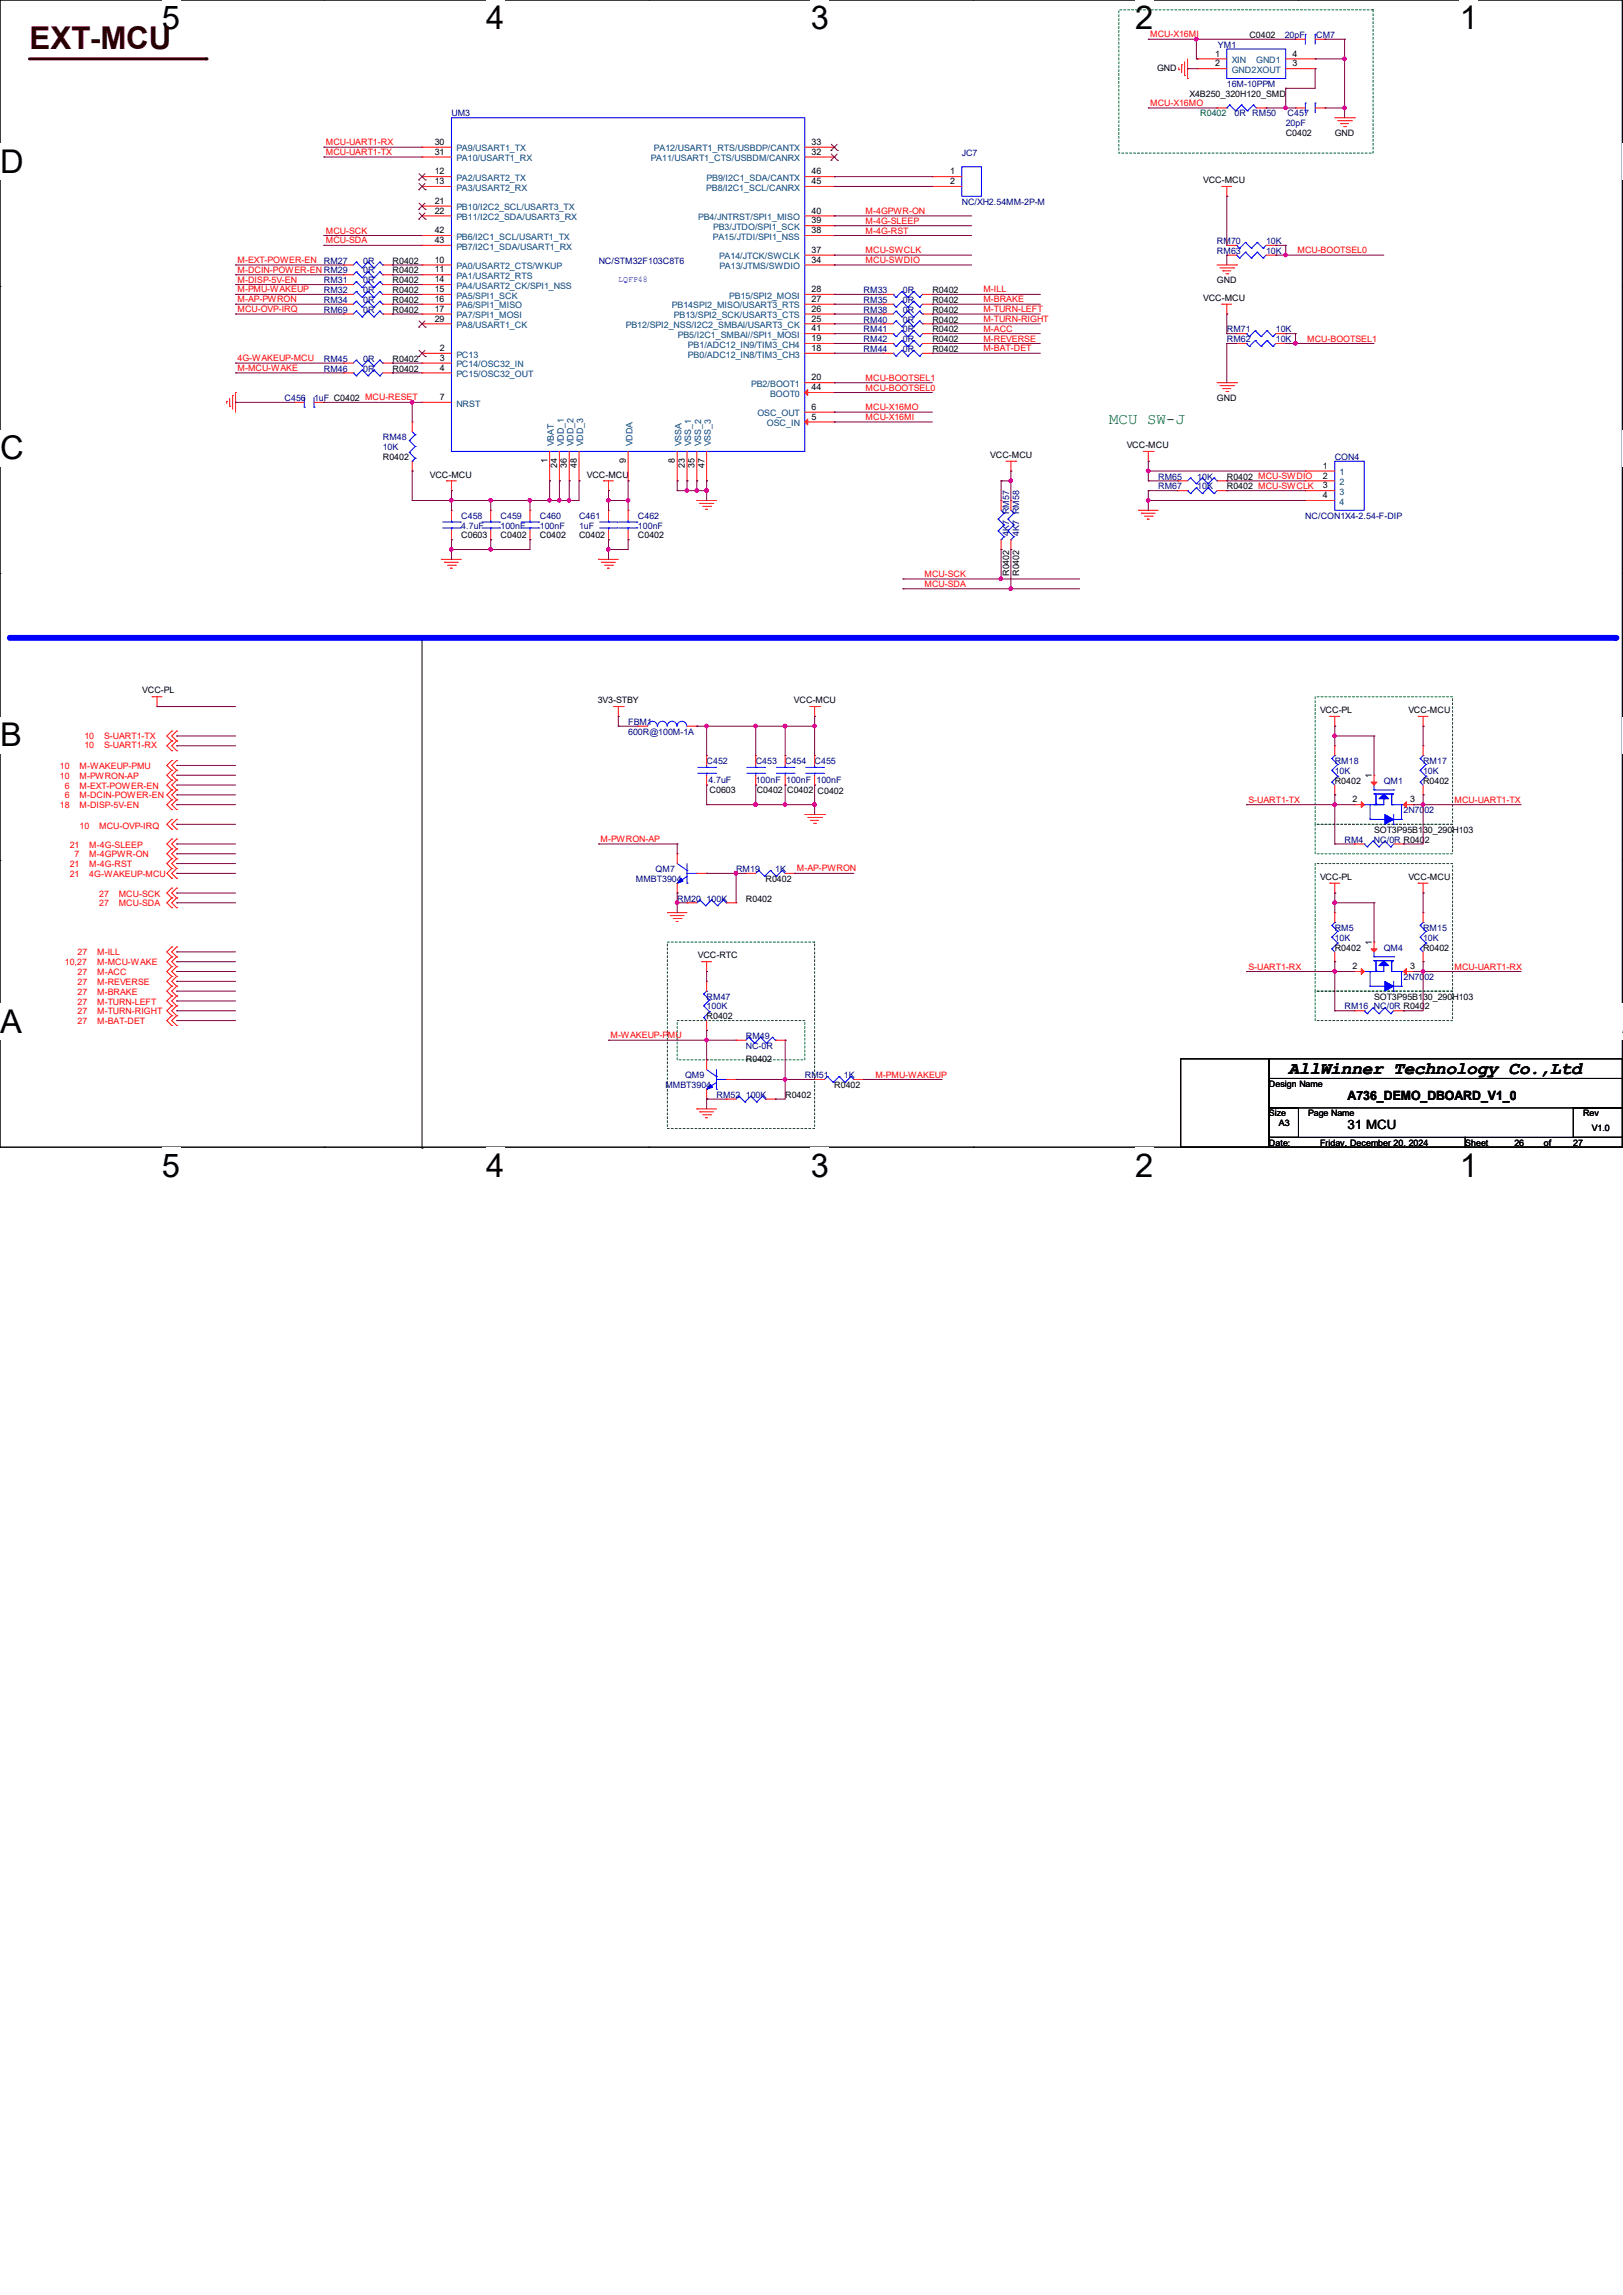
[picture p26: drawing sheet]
<svg xmlns="http://www.w3.org/2000/svg" width="210mm" height="297mm" viewBox="0 0 210 297" stroke-linecap="round" stroke-linejoin="round" font-family="sans-serif">
<defs><g id="words">
<g font-size="4.2">
<text x="21" y="3.8">5</text>
<text x="62.9" y="3.8">4</text>
<text x="104.9" y="3.8">3</text>
<text x="146.9" y="3.8">2</text>
<text x="188.9" y="3.8">1</text>
<text x="0" y="22.4">D</text>
<text x="0" y="59.4">C</text>
<text x="0" y="96.6">B</text>
<text x="0" y="133.7">A</text>
<text x="209.9" y="133.7">A</text>
<text x="21" y="152.3">5</text>
<text x="62.9" y="152.3">4</text>
<text x="104.9" y="152.3">3</text>
<text x="146.9" y="152.3">2</text>
<text x="188.9" y="152.3">1</text>
</g>
<text font-size="4.1" fill="#400000" x="3.8" y="6.3">EXT-MCU</text>
<text font-size="2.3" x="166.8" y="138.9">AllWinner Technology Co.,Ltd</text>
<text font-size="2" fill="#008000" x="143.5" y="54.9">MCU SW-J</text>
<g font-size="1.7">
<text x="174.4" y="142.4">A736_DEMO_DBOARD_V1_0</text>
<text x="174.4" y="146.1">31 MCU</text>
</g>
<g font-size="1.1" fill="#f00">
<text x="148.8" y="4.8">MCU-X16MI</text>
<text x="148.8" y="13.7">MCU-X16MO</text>
<text x="42.2" y="18.8">MCU-UART1-RX</text>
<text x="42.2" y="20.1">MCU-UART1-TX</text>
<text x="112" y="27.7">M-4GPWR-ON</text>
<text x="112" y="29">M-4G-SLEEP</text>
<text x="30.7" y="34">M-EXT-POWER-EN</text>
<text x="30.7" y="35.3">M-DCIN-POWER-EN RM29</text>
<text x="42.2" y="31.5">MCU-SDA</text>
<text x="42.2" y="30.2">MCU-SCK</text>
<text x="112" y="34">MCU-SWDIO</text>
<text x="112" y="30.2">M-4G-RST</text>
<text x="112" y="32.8">MCU-SWCLK</text>
<text x="167.9" y="32.8">MCU-BOOTSEL0</text>
<text x="30.7" y="39.1">M-AP-PWRON</text>
<text x="30.7" y="37.8">M-PMU-WAKEUP</text>
<text x="30.7" y="36.6">M-DISP-5V-EN</text>
<text x="30.7" y="40.4">MCU-OVP-IRQ</text>
<text x="127.3" y="41.7">M-TURN-RIGHT</text>
<text x="127.3" y="40.4">M-TURN-LEFT</text>
<text x="127.3" y="37.8">M-ILL</text>
<text x="127.3" y="39.1">M-BRAKE</text>
<text x="30.7" y="46.7">4G-WAKEUP-MCU</text>
<text x="127.3" y="42.9">M-ACC</text>
<text x="127.3" y="44.2">M-REVERSE</text>
<text x="127.3" y="45.5">M-BAT-DET</text>
<text x="169.2" y="44.2">MCU-BOOTSEL1</text>
<text x="30.7" y="48">M-MCU-WAKE</text>
<text x="112" y="50.5">MCU-BOOTSEL0</text>
<text x="112" y="49.3">MCU-BOOTSEL1</text>
<text x="112" y="53.1">MCU-X16MO</text>
<text x="112" y="54.4">MCU-X16MI</text>
<text x="119.6" y="75.9">MCU-SDA</text>
<text x="119.6" y="74.7">MCU-SCK</text>
<text x="10.9" y="95.6">10</text>
<text x="13.5" y="95.6">S-UART1-TX</text>
<text x="7.7" y="100.8">10</text>
<text x="7.7" y="99.5">10</text>
<text x="10.3" y="100.8">M-PWRON-AP</text>
<text x="10.3" y="99.5">M-WAKEUP-PMU</text>
<text x="10.9" y="96.9">10</text>
<text x="13.5" y="96.9">S-UART1-RX</text>
<text x="7.7" y="104.6">18</text>
<text x="8.4" y="103.3">6</text>
<text x="8.4" y="102.1">6</text>
<text x="10.3" y="107.3">10</text>
<text x="10.3" y="103.3">M-DCIN-POWER-EN</text>
<text x="10.3" y="102.1">M-EXT-POWER-EN</text>
<text x="10.3" y="104.6">M-DISP-5V-EN</text>
<text x="12.8" y="107.3">MCU-OVP-IRQ</text>
<text x="161.5" y="103.9">S-UART1-TX</text>
<text x="188.2" y="103.9">MCU-UART1-TX</text>
<text x="9" y="109.7">21</text>
<text x="9" y="112.2">21</text>
<text x="9" y="113.5">21</text>
<text x="9.7" y="111">7</text>
<text x="11.6" y="109.7">M-4G-SLEEP</text>
<text x="11.6" y="111">M-4GPWR-ON</text>
<text x="11.6" y="112.2">M-4G-RST</text>
<text x="11.6" y="113.5">4G-WAKEUP-MCU</text>
<text x="77.7" y="109">M-PWRON-AP</text>
<text x="103.1" y="112.8">M-AP-PWRON</text>
<text x="12.8" y="116">27</text>
<text x="12.8" y="117.3">27</text>
<text x="15.4" y="116">MCU-SCK</text>
<text x="15.4" y="117.3">MCU-SDA</text>
<text x="8.4" y="124.9">10,27</text>
<text x="10" y="123.7">27</text>
<text x="12.6" y="123.7">M-ILL</text>
<text x="12.6" y="124.9">M-MCU-WAKE</text>
<text x="161.5" y="125.5">S-UART1-RX</text>
<text x="188.2" y="125.5">MCU-UART1-RX</text>
<text x="10" y="126.2">27</text>
<text x="10" y="127.5">27</text>
<text x="10" y="128.7">27</text>
<text x="10" y="130">27</text>
<text x="10" y="131.3">27</text>
<text x="12.6" y="126.2">M-ACC</text>
<text x="12.6" y="127.5">M-REVERSE</text>
<text x="12.6" y="128.7">M-BRAKE</text>
<text x="12.6" y="130">M-TURN-LEFT</text>
<text x="12.6" y="131.3">M-TURN-RIGHT</text>
<text x="10" y="132.5">27</text>
<text x="12.6" y="132.5">M-BAT-DET</text>
<text x="79" y="134.4">M-WAKEUP-PMU</text>
<text x="113.3" y="139.5">M-PMU-WAKEUP</text>
</g>
<g font-size="1.1">
<text x="161.7" y="4.9">C0402</text>
<text x="149.7" y="9.2">GND</text>
<text x="157.2" y="7.3">1</text>
<text x="157.2" y="8.6">2</text>
<text x="167.3" y="8.6">3</text>
<text x="167.3" y="7.3">4</text>
<text x="153.9" y="12.5">X4B250_320H120_SMD</text>
<text x="166.4" y="17.6">C0402</text>
<text x="172.7" y="17.6">GND</text>
<text x="56.3" y="22.6">12</text>
<text x="56.3" y="23.8">13</text>
<text x="56.3" y="18.8">30</text>
<text x="56.3" y="20">31</text>
<text x="105" y="20">32</text>
<text x="105" y="18.8">33</text>
<text x="105" y="23.8">45</text>
<text x="105" y="22.6">46</text>
<text x="122.9" y="22.6">1</text>
<text x="122.9" y="23.8">2</text>
<text x="155.7" y="23.7">VCC-MCU</text>
<text x="56.3" y="26.4">21</text>
<text x="56.3" y="27.6">22</text>
<text x="105" y="28.9">39</text>
<text x="105" y="27.6">40</text>
<text x="50.8" y="34.1">R0402</text>
<text x="50.8" y="35.4">R0402</text>
<text x="56.3" y="34">10</text>
<text x="56.3" y="35.3">11</text>
<text x="56.3" y="30.2">42</text>
<text x="56.3" y="31.5">43</text>
<text x="105" y="34">34</text>
<text x="105" y="32.7">37</text>
<text x="105" y="30.2">38</text>
<text x="50.8" y="39.2">R0402</text>
<text x="50.8" y="37.9">R0402</text>
<text x="50.8" y="40.5">R0402</text>
<text x="50.8" y="36.7">R0402</text>
<text x="56.3" y="36.5">14</text>
<text x="56.3" y="37.8">15</text>
<text x="56.3" y="39.1">16</text>
<text x="56.3" y="40.3">17</text>
<text x="56.3" y="41.6">29</text>
<text x="105" y="41.6">25</text>
<text x="105" y="40.3">26</text>
<text x="105" y="39.1">27</text>
<text x="105" y="37.8">28</text>
<text x="120.6" y="37.9">R0402</text>
<text x="120.6" y="41.7">R0402</text>
<text x="120.6" y="40.5">R0402</text>
<text x="120.6" y="39.2">R0402</text>
<text x="155.7" y="38.9">VCC-MCU</text>
<text x="157.5" y="36.7">GND</text>
<text x="50.8" y="46.8">R0402</text>
<text x="56.9" y="48">4</text>
<text x="56.9" y="45.4">2</text>
<text x="56.9" y="46.7">3</text>
<text x="105" y="45.4">18</text>
<text x="105" y="44.2">19</text>
<text x="105" y="42.9">41</text>
<text x="120.6" y="45.6">R0402</text>
<text x="120.6" y="43">R0402</text>
<text x="120.6" y="44.3">R0402</text>
<text x="50.8" y="48.1">R0402</text>
<text x="56.9" y="51.8">7</text>
<text x="105" y="50.5">44</text>
<text x="105" y="49.2">20</text>
<text x="105" y="53">6</text>
<text x="157.5" y="51.9">GND</text>
<text x="49.5" y="59.5">R0402</text>
<text x="70.8" y="59.9" transform="rotate(-90 70.8 59.9)">1</text>
<text x="81" y="59.9" transform="rotate(-90 81 59.9)">9</text>
<text x="87.3" y="59.9" transform="rotate(-90 87.3 59.9)">8</text>
<text x="105" y="54.3">5</text>
<text x="128.1" y="59.3">VCC-MCU</text>
<text x="145.8" y="58">VCC-MCU</text>
<text x="55.6" y="61.8">VCC-MCU</text>
<text x="72.1" y="60.6" transform="rotate(-90 72.1 60.6)">24</text>
<text x="73.4" y="60.6" transform="rotate(-90 73.4 60.6)">36</text>
<text x="74.6" y="60.6" transform="rotate(-90 74.6 60.6)">48</text>
<text x="75.9" y="61.8">VCC-MCU</text>
<text x="88.6" y="60.6" transform="rotate(-90 88.6 60.6)">23</text>
<text x="89.9" y="60.6" transform="rotate(-90 89.9 60.6)">35</text>
<text x="91.1" y="60.6" transform="rotate(-90 91.1 60.6)">47</text>
<text x="158.7" y="63.3">R0402 MCU-SWCLK</text>
<text x="158.7" y="62.1">R0402 MCU-SWDIO</text>
<text x="171.2" y="60.7">1</text>
<text x="171.2" y="61.9">2</text>
<text x="171.2" y="63.2">3</text>
<text x="171.2" y="64.5">4</text>
<text x="59.7" y="69.7">C0603</text>
<text x="64.8" y="69.7">C0402</text>
<text x="69.8" y="69.7">C0402</text>
<text x="74.9" y="69.7">C0402</text>
<text x="82.5" y="69.7">C0402</text>
<text x="130.6" y="74.5" transform="rotate(-90 130.6 74.5)">R0402</text>
<text x="131.9" y="74.5" transform="rotate(-90 131.9 74.5)">R0402</text>
<text x="18.4" y="89.7">VCC-PL</text>
<text x="77.3" y="91">3V3-STBY</text>
<text x="102.7" y="91">VCC-MCU</text>
<text x="170.8" y="92.3">VCC-PL</text>
<text x="182.2" y="92.3">VCC-MCU</text>
<text x="172.7" y="101.4">R0402</text>
<text x="177.5" y="100.7" transform="rotate(-90 177.5 100.7)">1</text>
<text x="184.1" y="101.4">R0402</text>
<text x="91.8" y="102.6">C0603</text>
<text x="97.9" y="102.6">C0402</text>
<text x="101.9" y="102.6">C0402</text>
<text x="105.8" y="102.7">C0402</text>
<text x="175" y="103.8">2</text>
<text x="177.8" y="107.8">SOT3P95B130_290H103</text>
<text x="182.5" y="103.8">3</text>
<text x="170.8" y="113.9">VCC-PL</text>
<text x="182.2" y="113.9">VCC-MCU</text>
<text x="96.5" y="116.7">R0402</text>
<text x="99.1" y="114.1">R0402</text>
<text x="90.3" y="124">VCC-RTC</text>
<text x="172.7" y="123">R0402</text>
<text x="175" y="125.4">2</text>
<text x="177.5" y="122.3" transform="rotate(-90 177.5 122.3)">1</text>
<text x="182.5" y="125.4">3</text>
<text x="184.1" y="123">R0402</text>
<text x="91.4" y="131.9">R0402</text>
<text x="177.8" y="129.4">SOT3P95B130_290H103</text>
<text x="96.5" y="137.4">R0402</text>
<text x="101.6" y="142.1">R0402</text>
<text x="107.9" y="140.8">R0402</text>
<text x="164.2" y="140.7">Design Name</text>
<text x="164.2" y="144.5">Size</text>
<text x="164.2" y="148.3">Date:</text>
<text x="165.5" y="145.8">A3</text>
<text x="169.3" y="144.5">Page Name</text>
<text x="170.8" y="148.3">Friday, December 20, 2024</text>
<text x="189.6" y="148.3">Sheet</text>
<text x="196" y="148.3">26</text>
<text x="199.8" y="148.3">of</text>
<text x="203.6" y="148.3">27</text>
<text x="204.8" y="144.5">Rev</text>
<text x="206" y="146.4">V1.0</text>
</g>
<g font-size="1.1" fill="#000080">
<text x="166.2" y="4.9">20pF</text>
<text x="170.3" y="4.9">CM7</text>
<text x="157.6" y="6.2">YM1</text>
<text x="158.7" y="11.3">16M-10PPM</text>
<text x="58.4" y="15.1">UM3</text>
<text x="159.8" y="15.1">0R</text>
<text x="162" y="15.1">RM50</text>
<text x="166.4" y="16.3">20pF</text>
<text x="166.6" y="15.1">C457</text>
<text x="124.5" y="20.2">JC7</text>
<text x="124.5" y="26.5">NC/XH2.54MM-2P-M</text>
<text x="41.9" y="34.1">RM27</text>
<text x="47" y="34.1">0R</text>
<text x="47" y="35.4">0R</text>
<text x="77.5" y="34.1">NC/STM32F103C8T6</text>
<text x="157.5" y="32.9">RM63</text>
<text x="157.5" y="31.6">RM70</text>
<text x="163.8" y="32.9">10K</text>
<text x="163.8" y="31.6">10K</text>
<text x="41.9" y="39.2">RM34</text>
<text x="41.9" y="37.9">RM32</text>
<text x="41.9" y="40.5">RM69</text>
<text x="41.9" y="36.7">RM31</text>
<text x="47" y="39.2">0R</text>
<text x="47" y="37.9">0R</text>
<text x="47" y="40.5">0R</text>
<text x="47" y="36.7">0R</text>
<text x="111.8" y="37.9">RM33</text>
<text x="111.8" y="41.7">RM40</text>
<text x="111.8" y="40.5">RM38</text>
<text x="111.8" y="39.2">RM35</text>
<text x="116.8" y="37.9">0R</text>
<text x="116.8" y="41.7">0R</text>
<text x="116.8" y="40.5">0R</text>
<text x="116.8" y="39.2">0R</text>
<text x="41.9" y="46.8">RM45</text>
<text x="47" y="46.8">0R</text>
<text x="111.8" y="45.6">RM44</text>
<text x="111.8" y="43">RM41</text>
<text x="111.8" y="44.3">RM42</text>
<text x="116.8" y="45.6">0R</text>
<text x="116.8" y="43">0R</text>
<text x="116.8" y="44.3">0R</text>
<text x="158.7" y="43">RM71</text>
<text x="158.7" y="44.3">RM62</text>
<text x="165.1" y="43">10K</text>
<text x="165.1" y="44.3">10K</text>
<text x="36.8" y="51.9">C456</text>
<text x="40.6" y="51.9">1uF C0402 MCU-RESET</text>
<text x="41.9" y="48.1">RM46</text>
<text x="47" y="48.1">0R</text>
<text x="49.5" y="57">RM48</text>
<text x="49.5" y="58.3">10K</text>
<text x="172.7" y="59.5">CON4</text>
<text x="149.9" y="63.3">RM67</text>
<text x="149.9" y="62.1">RM65</text>
<text x="154.9" y="63.3">10K</text>
<text x="154.9" y="62.1">10K</text>
<text x="59.7" y="67.1">C458</text>
<text x="59.7" y="68.4">4.7uF</text>
<text x="64.8" y="67.1">C459</text>
<text x="64.8" y="68.4">100nF</text>
<text x="69.8" y="67.1">C460</text>
<text x="69.8" y="68.4">100nF</text>
<text x="74.9" y="67.1">C461</text>
<text x="74.9" y="68.4">1uF</text>
<text x="82.5" y="67.1">C462</text>
<text x="82.5" y="68.4">100nF</text>
<text x="130.6" y="69.3" transform="rotate(-90 130.6 69.3)">4K7 RM57</text>
<text x="131.9" y="69.3" transform="rotate(-90 131.9 69.3)">4K7 RM58</text>
<text x="168.9" y="67.1">NC/CON1X4-2.54-F-DIP</text>
<text x="81.3" y="93.8">FBM1</text>
<text x="81.3" y="95.1">600R@100M-1A</text>
<text x="91.4" y="98.9">C452</text>
<text x="91.7" y="101.3">4.7uF</text>
<text x="97.8" y="98.9">C453</text>
<text x="97.8" y="101.3">100nF 100nF 100nF</text>
<text x="101.6" y="98.9">C454</text>
<text x="105.4" y="98.9">C455</text>
<text x="172.7" y="98.9">RM18</text>
<text x="172.7" y="100.2">10K</text>
<text x="179.1" y="101.4">QM1</text>
<text x="184.1" y="98.9">RM17</text>
<text x="184.1" y="100.2">10K</text>
<text x="181.6" y="105.2">2N7002</text>
<text x="84.8" y="112.9">QM7</text>
<text x="95.2" y="112.9">RM19</text>
<text x="100.3" y="112.9">1K</text>
<text x="174" y="109.1">RM4</text>
<text x="177.8" y="109.1">NC/0R R0402</text>
<text x="82.3" y="114.1">MMBT3904</text>
<text x="87.6" y="116.7">RM20 100K</text>
<text x="172.7" y="120.5">RM5</text>
<text x="172.7" y="121.8">10K</text>
<text x="179.1" y="123">QM4</text>
<text x="184.1" y="120.5">RM15</text>
<text x="184.1" y="121.8">10K</text>
<text x="91.4" y="129.4">RM47</text>
<text x="91.4" y="130.6">100K</text>
<text x="174" y="130.6">RM16 NC/0R R0402</text>
<text x="181.6" y="126.8">2N7002</text>
<text x="96.5" y="134.5">RM49</text>
<text x="96.5" y="135.7">NC-0R</text>
<text x="86.1" y="140.8">MMBT3904</text>
<text x="88.6" y="139.5">QM9</text>
<text x="92.7" y="142.1">RM52 100K</text>
<text x="104.1" y="139.5">RM51</text>
<text x="109.2" y="139.5">1K</text>
</g>
<g font-size="1.1" fill="#004080">
<text x="159.4" y="8.2">XIN</text>
<text x="159.4" y="9.4">GND2XOUT</text>
<text x="162.6" y="8.2">GND1</text>
<text x="59.1" y="23.4">PA2/USART2_TX</text>
<text x="59.1" y="19.6">PA9/USART1_TX</text>
<text x="59.1" y="20.9">PA10/USART1_RX</text>
<text x="84.2" y="20.9">PA11/USART1_CTS/USBDM/CANRX</text>
<text x="84.6" y="19.6">PA12/USART1_RTS/USBDP/CANTX</text>
<text x="91.4" y="23.4">PB9/I2C1_SDA/CANTX</text>
<text x="59.1" y="27.2">PB10/I2C2_SCL/USART3_TX</text>
<text x="59.1" y="28.5">PB11/I2C2_SDA/USART3_RX</text>
<text x="59.1" y="24.7">PA3/USART2_RX</text>
<text x="90.3" y="28.5">PB4/JNTRST/SPI1_MISO</text>
<text x="91.4" y="24.7">PB8/I2C1_SCL/CANRX</text>
<text x="92.3" y="29.8">PB3/JTDO/SPI1_SCK</text>
<text x="59.1" y="34.8">PA0/USART2_CTS/WKUP</text>
<text x="59.1" y="31">PB6/I2C1_SCL/USART1_TX</text>
<text x="59.1" y="32.3">PB7/I2C1_SDA/USART1_RX</text>
<text x="92.2" y="31">PA15/JTDI/SPI1_NSS</text>
<text x="93" y="33.6">PA14/JTCK/SWCLK</text>
<text x="93.1" y="34.8">PA13/JTMS/SWDIO</text>
<text x="59.1" y="36.1">PA1/USART2_RTS</text>
<text x="59.1" y="37.4">PA4/USART2_CK/SPI1_NSS</text>
<text x="59.1" y="38.7">PA5/SPI1_SCK</text>
<text x="59.1" y="39.9">PA6/SPI1_MISO</text>
<text x="59.1" y="41.2">PA7/SPI1_MOSI</text>
<text x="87" y="39.9">PB14SPI2_MISO/USART3_RTS</text>
<text x="87.2" y="41.2">PB13/SPI2_SCK/USART3_CTS</text>
<text x="94.4" y="38.7">PB15/SPI2_MOSI</text>
<text x="59.1" y="42.5">PA8/USART1_CK</text>
<text x="59.1" y="46.3">PC13</text>
<text x="59.1" y="47.5">PC14/OSC32_IN</text>
<text x="81" y="42.5">PB12/SPI2_NSS/I2C2_SMBAl/USART3_CK</text>
<text x="87.7" y="43.7">PB5/I2C1_SMBAl//SPI1_MOSI</text>
<text x="89" y="46.3">PB0/ADC12_IN8/TIM3_CH3</text>
<text x="89" y="45">PB1/ADC12_IN9/TIM3_CH4</text>
<text x="59.1" y="52.6">NRST</text>
<text x="59.1" y="48.8">PC15/OSC32_OUT</text>
<text x="97.2" y="50.1">PB2/BOOT1</text>
<text x="98" y="53.9">OSC_OUT</text>
<text x="99.7" y="51.4">BOOT0</text>
<text x="71.7" y="57.8" transform="rotate(-90 71.7 57.8)">VBAT</text>
<text x="72.9" y="57.8" transform="rotate(-90 72.9 57.8)">VDD_1</text>
<text x="74.2" y="57.8" transform="rotate(-90 74.2 57.8)">VDD_2</text>
<text x="75.5" y="57.8" transform="rotate(-90 75.5 57.8)">VDD_3</text>
<text x="81.8" y="57.8" transform="rotate(-90 81.8 57.8)">VDDA</text>
<text x="88.2" y="57.8" transform="rotate(-90 88.2 57.8)">VSSA</text>
<text x="89.5" y="57.8" transform="rotate(-90 89.5 57.8)">VSS_1</text>
<text x="90.7" y="57.8" transform="rotate(-90 90.7 57.8)">VSS_2</text>
<text x="92" y="57.8" transform="rotate(-90 92 57.8)">VSS_3</text>
<text x="99.2" y="55.2">OSC_IN</text>
<text x="173.4" y="61.5">1</text>
<text x="173.4" y="62.8">2</text>
<text x="173.4" y="64.1">3</text>
<text x="173.4" y="65.3">4</text>
</g>
<text font-size="1.1" fill="#004040" x="155.3" y="15.1">R0402</text>
<text font-size="1.1" fill="#00f" x="80" y="36.5">LQFP48</text>
</g></defs>
<path d="M0 0h209.9v148.5h-209.9z" fill="none" stroke="#000" stroke-width=".13"/>
<g fill="#fff">
<path d="M21 0h2.3v4.7h-2.3z"/>
<path d="M21 148.5h2.3v4.7h-2.3z"/>
</g>
<path d="M42 0h.1M42 148.5h.1" fill="none" stroke="#000" stroke-width=".13"/>
<g fill="#fff">
<path d="M62.9 0h2.4v4.7h-2.4z"/>
<path d="M62.9 148.5h2.4v4.7h-2.4z"/>
</g>
<path d="M83.9 0h.1M83.9 148.5h.1" fill="none" stroke="#000" stroke-width=".13"/>
<g fill="#fff">
<path d="M104.9 0h2.4v4.7h-2.4z"/>
<path d="M104.9 148.5h2.4v4.7h-2.4z"/>
</g>
<path d="M125.9 0h.1M125.9 148.5h.1" fill="none" stroke="#000" stroke-width=".13"/>
<g fill="#fff">
<path d="M146.9 0h2.4v4.7h-2.4z"/>
<path d="M146.9 148.5h2.4v4.7h-2.4z"/>
</g>
<path d="M167.9 0h.1M167.9 148.5h.1" fill="none" stroke="#000" stroke-width=".13"/>
<g fill="#fff">
<path d="M188.9 0h2.4v4.7h-2.4z"/>
<path d="M188.9 148.5h2.4v4.7h-2.4z"/>
<path d="M0 18.5h3v4.8h-3z"/>
<path d="M209.9 18.5h.1v4.8h-.1z"/>
<path d="M0 55.6h3v4.8h-3z"/>
<path d="M209.9 55.6h.1v4.8h-.1z"/>
</g>
<path d="M0 37.1h.1M209.9 37.1h.1" fill="none" stroke="#000" stroke-width=".13"/>
<g fill="#fff">
<path d="M0 92.8h2.8v4.7h-2.8z"/>
<path d="M209.9 92.8h.1v4.7h-.1z"/>
</g>
<path d="M0 74.2h.1M209.9 74.2h.1" fill="none" stroke="#000" stroke-width=".13"/>
<g fill="#fff">
<path d="M0 129.9h2.8v4.7h-2.8z"/>
<path d="M209.8 129.9h.2v4.7h-.2z"/>
</g>
<path d="M0 111.3h.1M209.9 111.3h.1" fill="none" stroke="#000" stroke-width=".13"/>
<path d="M144.8 1.3h32.9v18.5h-32.9zM86.4 121.9h19v24.1h-19z" fill="none" stroke="#008000" stroke-width=".13" stroke-dasharray=".3 .3"/>
<path d="M87.6 132.1h16.5v5.1h-16.5z" fill="none" stroke="#008000" stroke-width=".13" stroke-dasharray=".3"/>
<path d="M3.8 7.6h22.9" fill="none" stroke="#400000" stroke-width=".38"/>
<circle cx="26.7" cy="7.6" r=".19" fill="#400000"/>
<path d="M54.6 82.5v66.1M54.6 148.6h.1" fill="none" stroke="#000" stroke-width=".13"/>
<path d="M170.2 90.2h17.8v16.5h-17.8zM170.2 111.8h17.8v16.5h-17.8zM170.2 106.7h17.8v3.8h-17.8zM170.2 128.3h17.8v3.8h-17.8z" fill="none" stroke="#008000" stroke-width=".13" stroke-dasharray=".3 .3"/>
<path d="M1.3 82.5h207.7" fill="none" stroke="#00f" stroke-width=".76"/>
<circle cx="209" cy="82.5" r=".38" fill="#00f"/>
<g fill="none" stroke="#f00" stroke-width=".13">
<path d="M54.6 19h.1M54.6 19h3.8M104.1 19h3.8M107.9 19h.1M152.5 9h.1M152.5 8.8v.2M152.9 8.4h.1M152.9 8.4v1M153.3 9.8h.1M153.3 8v1.8M153.7 10.2h.1M153.7 7.6v2.6"/>
<path d="M154.9 7.6h.1M154.9 8.9h.1M154.9 7.6h3.8M154.9 8.9h3.8M157.5 14h.1M157.5 14h1.2M162.6 14h1.2M163.8 14h.1M166.4 7.6h3.8M166.4 8.9h3.8M167.6 14h.1M167.6 5.1h.1"/>
<path d="M167.6 14h1.3M167.6 5.1h1.3M170.2 8.9h.1M170.2 7.6h.1M170.2 14h1.2M170.2 5.1h1.2M171.4 14h.1M171.4 5.1h.1M172.7 15.2h2.6M173.1 15.6h1.8M173.5 16h.1M173.5 16h1"/>
<path d="M173.9 16.4h.2M174.1 16.4h.1M174.9 15.6h.1M175.3 15.2h.1M44.4 39.4h.1M44.4 34.3h.1M44.4 38.1h.1M44.4 35.6h.1M44.4 36.8h.1M44.4 39.4h1.3M44.4 34.3h1.3M44.4 38.1h1.3"/>
<path d="M44.4 35.6h1.3M44.4 36.8h1.3M49.5 39.4h1.3M49.5 34.3h1.3M49.5 38.1h1.3M49.5 35.6h1.3M49.5 36.8h1.3M50.8 39.4h.1M50.8 34.3h.1M50.8 38.1h.1M50.8 35.6h.1M50.8 36.8h.1"/>
<path d="M54.6 26.7h.1M54.6 27.9h.1M54.6 34.3h.1M54.6 35.6h.1M54.6 22.9h.1M54.6 24.1h.1M54.6 36.8h.1M54.6 38.1h.1M54.6 39.4h.1M54.6 20.3h.1M54.6 30.5h.1M54.6 31.7h.1"/>
<path d="M54.6 39.4h3.8M54.6 24.1h3.8M54.6 34.3h3.8M54.6 22.9h3.8M54.6 38.1h3.8M54.6 35.6h3.8M54.6 36.8h3.8M54.6 26.7h3.8M54.6 27.9h3.8M54.6 20.3h3.8M54.6 30.5h3.8M54.6 31.7h3.8"/>
<path d="M104.1 39.4h3.8M104.1 24.1h3.8M104.1 34.3h3.8M104.1 33h3.8M104.1 22.9h3.8M104.1 38.1h3.8M104.1 27.9h3.8M104.1 20.3h3.8M104.1 30.5h3.8M104.1 29.2h3.8M107.9 39.4h.1M107.9 38.1h.1"/>
<path d="M107.9 20.3h.1M107.9 34.3h.1M107.9 33h.1M107.9 30.5h.1M107.9 29.2h.1M107.9 27.9h.1M107.9 24.1h.1M107.9 22.9h.1M114.3 38.1h.1M114.3 39.4h.1M114.3 39.4h1.3M114.3 38.1h1.3"/>
<path d="M119.4 39.4h1.2M119.4 38.1h1.2M120.6 22.9h.1M120.6 24.1h.1M120.6 38.1h.1M120.6 39.4h.1M120.6 24.1h3.9M120.6 22.9h3.9M157.5 34.3h2.5M157.9 34.7h1.7M158.1 39.4h.1M158.1 24.1h.1"/>
<path d="M158.1 39.4h1.3M158.1 24.1h1.3M158.2 35.1h.1M158.2 35.1h1.1M158.6 35.4h.3M158.7 25.4h.1M158.7 33h.1M158.7 31.7h.1M158.7 24.1v1.3M158.7 39.4v1.2M158.7 33h1.3M158.7 31.7h1.3"/>
<path d="M158.9 35.4h.1M159.6 34.7h.1M160 34.3h.1M163.8 33h1.3M163.8 31.7h1.3M165.1 33h.1M165.1 31.7h.1M29.3 51.9h.1M29.3 51.9v.3M29.7 52.6h.1M29.7 51.6v1M30.1 51.2h.1"/>
<path d="M30.1 51.2v1.8M30.5 50.8h.1M30.5 50.8v2.5M38.1 52.1h.1M38.1 52.1h1.3M40.6 52.1h1.3M41.9 52.1h.1M44.4 47h.1M44.4 48.3h.1M44.4 40.6h.1M44.4 47h1.3M44.4 48.3h1.3"/>
<path d="M44.4 40.6h1.3M49.5 47h1.3M49.5 48.3h1.3M49.5 40.6h1.3M50.8 47h.1M50.8 48.3h.1M50.8 40.6h.1M53.3 54.6h.1M53.3 54.6v1.3M53.3 59.7v1.3M54.6 52.1h.1M54.6 48.3h.1"/>
<path d="M54.6 40.6h.1M54.6 41.9h.1M54.6 45.7h.1M54.6 47h.1M54.6 47h3.8M54.6 48.3h3.8M54.6 52.1h3.8M54.6 45.7h3.8M54.6 41.9h3.8M54.6 40.6h3.8M71.1 58.4v3.8M72.4 58.4v3.8"/>
<path d="M73.7 58.4v3.8M74.9 58.4v3.8M81.3 58.4v3.8M87.6 58.4v3.8M88.9 58.4v3.8M90.2 58.4v3.8M91.4 58.4v3.8M104.1 49.5h3.8M104.1 43.2h3.8M104.1 45.7h3.8M104.1 41.9h3.8M104.1 40.6h3.8"/>
<path d="M104.1 44.4h3.8M104.1 50.8h3.8M104.1 54.6h3.8M104.1 53.3h3.8M107.9 50.8h.1M107.9 54.6h.1M107.9 45.7h.1M107.9 44.4h.1M107.9 49.5h.1M107.9 41.9h.1M107.9 40.6h.1M107.9 53.3h.1"/>
<path d="M107.9 43.2h.1M114.3 45.7h.1M114.3 41.9h.1M114.3 43.2h.1M114.3 40.6h.1M114.3 44.4h.1M114.3 43.2h1.3M114.3 45.7h1.3M114.3 41.9h1.3M114.3 40.6h1.3M114.3 44.4h1.3M119.4 43.2h1.2"/>
<path d="M119.4 45.7h1.2M119.4 41.9h1.2M119.4 40.6h1.2M119.4 44.4h1.2M120.6 45.7h.1M120.6 41.9h.1M120.6 43.2h.1M120.6 40.6h.1M120.6 44.4h.1M130.2 59.7h1.2M130.8 59.7v1.3M131.4 59.7h.1"/>
<path d="M148 58.4h1.2M148.6 59.7h.1M148.6 58.4v1.3M149.2 58.4h.1M157.5 49.5h2.5M157.9 49.9h1.7M158.2 50.3h.1M158.2 50.3h1.1M158.6 50.7h.3M158.7 40.6h.1M158.9 50.7h.1M159.6 49.9h.1"/>
<path d="M160 49.5h.1M160 43.2h.1M160 44.4h.1M160 43.2h1.3M160 44.4h1.3M165.1 43.2h1.3M165.1 44.4h1.3M166.4 43.2h.1M166.4 44.4h.1M53.3 61h.1M57.1 72.4h.1M57.1 72.4h2.6"/>
<path d="M57.5 72.8h.1M57.5 72.8h1.8M57.8 62.2h.1M57.8 62.2h1.3M57.9 73.2h1M58.3 73.5h.1M58.3 73.5h.2M58.4 63.5h.1M58.4 69.8h.1M58.4 66h.1M58.4 62.2v1.3M58.4 66v1.3"/>
<path d="M58.4 68.6v1.2M58.9 73.2h.1M63.5 69.8h.1M63.5 66h.1M63.5 66v1.3M63.5 68.6v1.2M68.6 69.8h.1M68.6 66h.1M68.6 66v1.3M68.6 68.6v1.2M71.1 62.2h.1M72.4 62.2h.1"/>
<path d="M73.7 62.2h.1M74.9 62.2h.1M77.5 72.4h.1M77.5 72.4h2.5M77.9 72.8h.1M77.9 72.8h1.7M78.1 62.2h.1M78.1 62.2h1.3M78.2 73.2h1M78.6 73.5h.1M78.6 73.5h.3M78.7 63.5h.1"/>
<path d="M78.7 69.8h.1M78.7 66h.1M78.7 62.2v1.3M78.7 66v1.3M78.7 68.6v1.2M79.2 73.2h.1M81.3 69.8h.1M81.3 66h.1M81.3 62.2h.1M81.3 66v1.3M81.3 68.6v1.2M87.6 62.2h.1"/>
<path d="M88.9 62.2h.1M90.2 64.8h.1M90.2 62.2h.1M90.2 64.8h2.5M90.6 65.2h.1M90.6 65.2h1.7M90.9 65.5h1M91.3 65.9h.1M91.3 65.9h.3M91.4 62.2h.1M91.9 65.5h.1M129.5 64.8h.1"/>
<path d="M129.5 71.1h.1M129.5 64.8v1.2M129.5 69.8v1.3M130.8 61h.1M130.8 64.8h.1M130.8 71.1h.1M130.8 64.8v1.2M130.8 69.8v1.3M147.3 66h.1M147.3 66h2.6M147.7 66.4h.1M147.7 66.4h1.8"/>
<path d="M148.1 66.8h1M148.5 67.2h.1M148.5 67.2h.2M149.1 66.8h.1M152.4 63.5h.1M152.4 62.2h.1M152.4 62.2h1.3M152.4 63.5h1.3M157.5 62.2h1.2M157.5 63.5h1.2M158.7 63.5h.1M158.7 62.2h.1"/>
<path d="M168.9 61h.1M168.9 62.2h.1M168.9 63.5h.1M168.9 64.8h.1M168.9 64.8h3.8M168.9 62.2h3.8M168.9 61h3.8M168.9 63.5h3.8M19.7 90.2h.1M19.7 90.2h1.3M20.3 91.4h.1M20.3 90.2v1.2"/>
<path d="M22.2 99.7h.1M22.2 98.4h.1M22.2 95.9h.1M22.2 94.6h.1M22.2 97.2h.1M22.2 99.7l-.6 .6 .6 .7M22.2 98.4l-.6 .7 .6 .6M22.2 94.6l-.6 .6 .6 .7M22.2 95.9l-.6 .6 .6 .7M22.9 99.7h.1M22.9 98.4h.1M22.9 95.9h.1"/>
<path d="M22.9 94.6h.1M22.9 97.2h.1M22.9 99.7l-.7 .6 .7 .7M22.9 98.4l-.7 .7 .7 .6M22.9 94.6l-.7 .6 .7 .7M22.9 95.9l-.7 .6 .7 .7M79.4 91.4h1.2M80 92.7h.1M80 91.4v1.3M80.6 91.4h.1M82.5 94h.1M82.5 94h1.3"/>
<path d="M88.9 94h1.3M90.2 94h.1M91.4 97.8h.1M91.4 97.8v1.3M97.8 97.8h.1M97.8 97.8v1.3M101.6 97.8h.1M101.6 97.8v1.3M104.8 91.4h1.2M105.4 92.7h.1M105.4 97.8h.1M105.4 91.4v1.3"/>
<path d="M105.4 97.8v1.3M106 91.4h.1M172.1 92.7h.1M172.1 92.7h1.3M172.7 94h.1M172.7 96.5h.1M172.7 92.7v1.3M172.7 96.5v1.3M183.5 92.7h.1M183.5 92.7h1.3M184.1 94h.1M184.1 96.5h.1"/>
<path d="M184.1 92.7v1.3M184.1 96.5v1.3M22.2 109.9h.1M22.2 108.6h.1M22.2 111.1h.1M22.2 112.4h.1M22.2 103.5h.1M22.2 102.2h.1M22.2 101h.1M22.2 116.2h.1M22.2 114.9h.1M22.2 117.5h.1"/>
<path d="M22.2 113.7h.1M22.2 104.8h.1M22.2 106h.1M22.2 107.3h.1M22.2 108.6l-.6 .6 .6 .7M22.2 109.9l-.6 .6 .6 .6M22.2 111.1l-.6 .7 .6 .6M22.2 102.2l-.6 .7 .6 .6M22.2 101l-.6 .6 .6 .6M22.2 114.9l-.6 .7 .6 .6M22.2 116.2l-.6 .6 .6 .7M22.2 112.4l-.6 .6 .6 .7"/>
<path d="M22.2 103.5l-.6 .6 .6 .7M22.2 106l-.6 .7 .6 .6M22.9 109.9h.1M22.9 108.6h.1M22.9 111.1h.1M22.9 112.4h.1M22.9 103.5h.1M22.9 102.2h.1M22.9 101h.1M22.9 116.2h.1M22.9 114.9h.1M22.9 117.5h.1"/>
<path d="M22.9 113.7h.1M22.9 104.8h.1M22.9 106h.1M22.9 107.3h.1M22.9 108.6l-.7 .6 .7 .7M22.9 109.9l-.7 .6 .7 .6M22.9 111.1l-.7 .7 .7 .6M22.9 102.2l-.7 .7 .7 .6M22.9 101l-.7 .6 .7 .6M22.9 114.9l-.7 .7 .7 .6M22.9 116.2l-.7 .6 .7 .7M22.9 112.4l-.7 .6 .7 .7"/>
<path d="M22.9 103.5l-.7 .6 .7 .7M22.9 106l-.7 .7 .7 .6M86.4 118.1h.1M86.4 118.1h2.5M86.7 118.5h.1M86.7 118.5h1.8M87.1 118.9h1M87.5 119.3h.1M87.5 119.3h.3M87.6 110.5h.1M87.6 115.6h.1M87.6 110.5v1.3"/>
<path d="M87.6 114.3v1.3M88.1 118.9h.1M88.9 116.8h.1M88.9 116.8h1.3M90.2 113h1.2M91.4 113h.1M91.4 101.6h.1M91.4 100.3v1.3M94 116.8h1.2M95.2 116.8h.1M96.5 113h.1M96.5 113h1.3"/>
<path d="M97.8 101.6h.1M97.8 100.3v1.3M101.6 101.6h.1M101.6 113h1.3M101.6 100.3v1.3M102.9 113h.1M104.1 105.4h2.6M104.5 105.8h1.8M104.9 106.2h.1M104.9 106.2h1M105.3 106.6h.2M105.4 101.6h.1"/>
<path d="M105.4 100.3v1.3M105.5 106.6h.1M106.3 105.8h.1M106.7 105.4h.1M172.1 114.3h.1M172.1 114.3h1.3M172.7 115.6h.1M172.7 118.1h.1M172.7 102.9h.1M172.7 101.6v1.3M172.7 114.3v1.3M172.7 118.1v1.3"/>
<path d="M175.3 104.1h.1M175.3 109.2h.1M175.3 104.1h1.2M175.3 109.2h1.2M177.8 100.3h.1M177.8 100.3v1.3M180.3 109.2h1.3M181.6 109.2h.1M181.6 104.1h1.3M182.9 104.1h.1M183.5 114.3h.1M183.5 114.3h1.3"/>
<path d="M184.1 115.6h.1M184.1 118.1h.1M184.1 102.9h.1M184.1 101.6v1.3M184.1 114.3v1.3M184.1 118.1v1.3M22.2 123.8h.1M22.2 122.6h.1M22.2 126.4h.1M22.2 125.1h.1M22.2 127.6h.1M22.2 128.9h.1"/>
<path d="M22.2 130.2h.1M22.2 131.4h.1M22.2 132.7h.1M22.2 122.6l-.6 .6 .6 .6M22.2 125.1l-.6 .6 .6 .7M22.2 126.4l-.6 .6 .6 .6M22.2 127.6l-.6 .7 .6 .6M22.2 128.9l-.6 .6 .6 .7M22.2 130.2l-.6 .6 .6 .6M22.2 123.8l-.6 .7 .6 .6M22.2 131.4l-.6 .7 .6 .6M22.9 123.8h.1"/>
<path d="M22.9 122.6h.1M22.9 126.4h.1M22.9 125.1h.1M22.9 127.6h.1M22.9 128.9h.1M22.9 130.2h.1M22.9 131.4h.1M22.9 132.7h.1M22.9 122.6l-.7 .6 .7 .6M22.9 125.1l-.7 .6 .7 .7M22.9 126.4l-.7 .6 .7 .6M22.9 127.6l-.7 .7 .7 .6"/>
<path d="M22.9 128.9l-.7 .6 .7 .7M22.9 130.2l-.7 .6 .7 .6M22.9 123.8l-.7 .7 .7 .6M22.9 131.4l-.7 .7 .7 .6M90.8 124.5h.1M90.8 124.5h1.3M91.4 125.7h.1M91.4 137.2h.1M91.4 133.3h.1M91.4 127h.1M91.4 124.5v1.2M91.4 127v1.3"/>
<path d="M91.4 132.1v1.2M91.4 137.2v1.2M94 139.7h1.2M95.2 134.6h.1M95.2 139.7h.1M95.2 134.6h1.3M100.3 134.6h1.3M101.6 134.6h.1M105.4 139.7h.1M105.4 139.7h1.3M110.5 139.7h1.3M111.8 139.7h.1"/>
<path d="M172.7 124.5h.1M172.7 123.2v1.3M175.3 125.7h.1M175.3 130.8h.1M175.3 125.7h1.2M175.3 130.8h1.2M177.8 121.9h.1M177.8 121.9v1.3M180.3 130.8h1.3M181.6 130.8h.1M181.6 125.7h1.3M182.9 125.7h.1"/>
<path d="M184.1 124.5h.1M184.1 123.2v1.3M90.2 143.5h.1M90.2 143.5h2.5M90.6 143.9h.1M90.6 143.9h1.7M90.9 144.3h1M91.3 144.7h.1M91.3 144.7h.3M91.4 142.2h.1M91.4 141v1.2M91.9 144.3h.1"/>
<path d="M94 142.2h.1M94 142.2h1.2M99.1 142.2h1.2M100.3 142.2h.1"/>
</g>
<path d="M152.8 137h11.4v11.5h-11.4zM164.2 137h45.7v2.6h-45.7zM164.2 139.6h45.7v3.8h-45.7zM164.2 143.4h3.8v3.8h-3.8zM164.2 147.2h25.4v1.3h-25.4zM189.6 147.2h20.3v1.3h-20.3zM203.6 143.4h6.3v3.8h-6.3z" fill="none" stroke="#000" stroke-width=".13"/>
<g fill="none" stroke="#00f" stroke-width=".13">
<path d="M58.4 15.2h45.7v43.2h-45.7zM158.7 6.3h7.7v3.9h-7.7zM158.7 14h.1M159.1 13.6h.1M159.1 13.6l.8 .8M159.1 13.6l-.4 .4M159.9 14.4h.1M160.7 13.6h.1M160.7 13.6l.7 .8M160.7 13.6l-.8 .8M161.4 14.4h.1M162.2 13.6h.1"/>
<path d="M162.2 13.6l.4 .4M162.2 13.6l-.8 .8M168.9 13.3h.1M168.9 4.4h.1M168.9 4.4v1.3M168.9 13.3v1.3M170.2 13.3h.1M170.2 4.4h.1M170.2 4.4v1.3M170.2 13.3v1.3M46.1 39h.1M46.1 33.9h.1"/>
<path d="M46.1 37.7h.1M46.1 35.2h.1M46.1 36.4h.1M46.1 39l-.4 .4M46.1 39l.8 .8M46.1 33.9l-.4 .4M46.1 33.9l.8 .8M46.1 37.7l-.4 .4M46.1 37.7l.8 .8M46.1 35.2l-.4 .4M46.1 35.2l.8 .7M46.1 36.4l-.4 .4"/>
<path d="M46.1 36.4l.8 .8M46.9 39.8h.1M46.9 34.7h.1M46.9 38.5h.1M46.9 35.9h.1M46.9 37.2h.1M47.6 39h.1M47.6 33.9h.1M47.6 37.7h.1M47.6 35.2h.1M47.6 36.4h.1M47.6 39l-.7 .8"/>
<path d="M47.6 39l.8 .8M47.6 33.9l-.7 .8M47.6 33.9l.8 .8M47.6 37.7l-.7 .8M47.6 37.7l.8 .8M47.6 35.2l-.7 .7M47.6 35.2l.8 .7M47.6 36.4l-.7 .8M47.6 36.4l.8 .8M48.4 39.8h.1M48.4 34.7h.1M48.4 38.5h.1"/>
<path d="M48.4 35.9h.1M48.4 37.2h.1M49.1 39h.1M49.1 33.9h.1M49.1 37.7h.1M49.1 35.2h.1M49.1 36.4h.1M49.1 39l-.7 .8M49.1 39l.4 .4M49.1 33.9l-.7 .8M49.1 33.9l.4 .4M49.1 37.7l-.7 .8"/>
<path d="M49.1 37.7l.4 .4M49.1 35.2l-.7 .7M49.1 35.2l.4 .4M49.1 36.4l-.7 .8M49.1 36.4l.4 .4M49.5 39.4h.1M49.5 34.3h.1M49.5 38.1h.1M49.5 35.6h.1M49.5 36.8h.1M115.6 38.1h.1M115.6 39.4h.1"/>
<path d="M115.6 38.1l.4 .4M115.6 39.4l.4 .4M116 38.5h.1M116 39.8h.1M116.7 37.7h.1M116.7 39h.1M116.7 37.7l.8 .8M116.7 37.7l-.7 .8M116.7 39l.8 .8M116.7 39l-.7 .8M117.5 38.5h.1M117.5 39.8h.1"/>
<path d="M118.2 37.7h.1M118.2 39h.1M118.2 37.7l.8 .8M118.2 37.7l-.7 .8M118.2 39l.8 .8M118.2 39l-.7 .8M119 38.5h.1M119 39.8h.1M119.4 38.1l-.4 .4M119.4 39.4l-.4 .4M124.5 21.6h2.5v3.8h-2.5zM160 33h.1"/>
<path d="M160 31.7h.1M160 33l.4 .4M160 31.7l.4 .4M160.4 33.4h.1M160.4 32.1h.1M161.2 32.6h.1M161.2 31.4h.1M161.2 32.6l.7 .8M161.2 32.6l-.8 .8M161.2 31.4l.7 .7M161.2 31.4l-.8 .7M161.9 33.4h.1"/>
<path d="M161.9 32.1h.1M162.7 32.6h.1M162.7 31.4h.1M162.7 32.6l.7 .8M162.7 32.6l-.8 .8M162.7 31.4l.7 .7M162.7 31.4l-.8 .7M163.4 33.4h.1M163.4 32.1h.1M163.8 33l-.4 .4M163.8 31.7l-.4 .4M39.4 52.7h.1"/>
<path d="M39.4 51.4v1.3M40.6 52.7h.1M40.6 51.4v1.3M45.7 48.3h.1M45.7 48.3l.4 .3M46.1 46.6h.1M46.1 48.6h.1M46.1 40.3h.1M46.1 46.6l-.4 .4M46.1 46.6l.8 .8M46.1 40.3l-.4 .3M46.1 40.3l.8 .7"/>
<path d="M46.9 47.4h.1M46.9 47.9h.1M46.9 41h.1M46.9 47.9l.7 .7M46.9 47.9l-.8 .7M47.6 46.6h.1M47.6 48.6h.1M47.6 40.3h.1M47.6 46.6l-.7 .8M47.6 46.6l.8 .8M47.6 40.3l-.7 .7M47.6 40.3l.8 .7"/>
<path d="M48.4 47.4h.1M48.4 47.9h.1M48.4 41h.1M48.4 47.9l.7 .7M48.4 47.9l-.8 .7M49.1 46.6h.1M49.1 48.6h.1M49.1 40.3h.1M49.1 46.6l-.7 .8M49.1 46.6l.4 .4M49.1 40.3l-.7 .7M49.1 40.3l.4 .3"/>
<path d="M49.5 47h.1M49.5 40.6h.1M49.5 48.3l-.4 .3M53 57h.1M53 58.5h.1M53 57l.7 .8M53 58.5l.7 .8M53.3 59.7h.1M53.3 55.9l.4 .4M53.7 56.3h.1M53.7 57.8h.1M53.7 59.3h.1"/>
<path d="M53.7 56.3l-.7 .7M53.7 57.8l-.7 .7M53.7 59.3l-.4 .4M115.6 45.7h.1M115.6 43.2h.1M115.6 44.4h.1M115.6 45.7l.4 .4M115.6 43.2l.4 .4M115.6 44.4l.4 .4M116 46.1h.1M116 41.5h.1M116 43.6h.1"/>
<path d="M116 40.3h.1M116 44.8h.1M116 41.5l-.4 .4M116 41.5l.7 .8M116 40.3l-.4 .3M116 40.3l.7 .7M116.7 45.3h.1M116.7 42.3h.1M116.7 42.8h.1M116.7 41h.1M116.7 44.1h.1M116.7 45.3l.8 .8"/>
<path d="M116.7 45.3l-.7 .8M116.7 42.8l.8 .8M116.7 42.8l-.7 .8M116.7 44.1l.8 .7M116.7 44.1l-.7 .7M117.5 46.1h.1M117.5 41.5h.1M117.5 43.6h.1M117.5 40.3h.1M117.5 44.8h.1M117.5 41.5l-.8 .8M117.5 41.5l.7 .8"/>
<path d="M117.5 40.3l-.8 .7M117.5 40.3l.7 .7M118.2 45.3h.1M118.2 42.3h.1M118.2 42.8h.1M118.2 41h.1M118.2 44.1h.1M118.2 45.3l.8 .8M118.2 45.3l-.7 .8M118.2 42.8l.8 .8M118.2 42.8l-.7 .8M118.2 44.1l.8 .7"/>
<path d="M118.2 44.1l-.7 .7M119 46.1h.1M119 41.5h.1M119 43.6h.1M119 40.3h.1M119 44.8h.1M119 41.5l-.8 .8M119 41.5l.4 .4M119 40.3l-.8 .7M119 40.3l.4 .3M119.4 41.9h.1M119.4 40.6h.1"/>
<path d="M119.4 45.7l-.4 .4M119.4 43.2l-.4 .4M119.4 44.4l-.4 .4M161.3 43.2h.1M161.3 44.4h.1M161.3 43.2l.4 .4M161.3 44.4l.4 .4M161.7 43.6h.1M161.7 44.8h.1M162.4 42.8h.1M162.4 44.1h.1M162.4 42.8l.8 .8"/>
<path d="M162.4 42.8l-.7 .8M162.4 44.1l.8 .7M162.4 44.1l-.7 .7M163.2 43.6h.1M163.2 44.8h.1M164 42.8h.1M164 44.1h.1M164 42.8l.7 .8M164 42.8l-.8 .8M164 44.1l.7 .7M164 44.1l-.8 .7M164.7 43.6h.1"/>
<path d="M164.7 44.8h.1M165.1 43.2l-.4 .4M165.1 44.4l-.4 .4M172.7 59.7h3.8v6.3h-3.8zM57.3 67.6h2.3M57.3 68.3h2.3M58.4 68.3h.1M58.4 67.6h.1M58.4 67.3v.3M58.4 68.3v.3M59.6 67.6h.1M59.6 68.3h.1"/>
<path d="M62.4 67.6h2.2M62.4 68.3h2.2M63.5 68.3h.1M63.5 67.6h.1M63.5 67.3v.3M63.5 68.3v.3M64.6 67.6h.1M64.6 68.3h.1M67.4 67.6h2.3M67.4 68.3h2.3M68.6 68.3h.1M68.6 67.6h.1"/>
<path d="M68.6 67.3v.3M68.6 68.3v.3M69.7 67.6h.1M69.7 68.3h.1M77.6 67.6h2.3M77.6 68.3h2.3M78.7 68.3h.1M78.7 67.6h.1M78.7 67.3v.3M78.7 68.3v.3M79.9 67.6h.1M79.9 68.3h.1"/>
<path d="M80.1 67.6h2.3M80.1 68.3h2.3M81.3 68.3h.1M81.3 67.6h.1M81.3 67.3v.3M81.3 68.3v.3M82.4 67.6h.1M82.4 68.3h.1M129.2 67.2h.1M129.2 68.7h.1M129.2 67.2l.7 .7M129.2 68.7l.7 .8"/>
<path d="M129.5 69.8h.1M129.5 66l.4 .4M129.9 66.4h.1M129.9 67.9h.1M129.9 69.5h.1M129.9 66.4l-.7 .8M129.9 67.9l-.7 .8M129.9 69.5l-.4 .3M130.4 67.2h.1M130.4 68.7h.1M130.4 67.2l.8 .7M130.4 68.7l.8 .8"/>
<path d="M130.8 69.8h.1M130.8 66l.4 .4M131.2 66.4h.1M131.2 67.9h.1M131.2 69.5h.1M131.2 66.4l-.8 .8M131.2 67.9l-.8 .8M131.2 69.5l-.4 .3M153.7 63.5h.1M153.7 63.5l.4 .4M154.1 63.9h.1M154.1 61.8h.1"/>
<path d="M154.1 61.8l-.4 .4M154.1 61.8l.7 .8M154.8 63.1h.1M154.8 62.6h.1M154.8 63.1l.8 .8M154.8 63.1l-.7 .8M155.6 63.9h.1M155.6 61.8h.1M155.6 61.8l-.8 .8M155.6 61.8l.7 .8M156.3 63.1h.1M156.3 62.6h.1"/>
<path d="M156.3 63.1l.8 .8M156.3 63.1l-.7 .8M157.1 63.9h.1M157.1 61.8h.1M157.1 61.8l-.8 .8M157.1 61.8l.4 .4M157.5 62.2h.1M157.5 63.5l-.4 .4M85 94a.61 .61 0 0 0-.6-.7 .61 .61 0 0 0-.6 .7M86.3 94a.61 .61 0 0 0-.6-.7 .61 .61 0 0 0-.6 .7M87.6 94a.61 .61 0 0 0-.6-.7 .61 .61 0 0 0-.6 .7M88.9 94a.61 .61 0 0 0-.7-.7 .61 .61 0 0 0-.6 .7"/>
<path d="M90.3 99.3h2.3M91.4 99.3h.1M91.4 99.1v.2M92.6 99.3h.1M96.6 99.3h2.3M97.8 99.3h.1M97.8 99.1v.2M98.9 99.3h.1M100.5 99.3h2.2M101.6 99.3h.1M101.6 99.1v.2M102.7 99.3h.1"/>
<path d="M104.3 99.3h2.3M105.4 99.3h.1M105.4 99.1v.2M106.6 99.3h.1M172.3 99.7h.1M172.3 98.2h.1M172.3 99.7l.8 .8M172.3 98.2l.8 .7M172.7 97.8h.1M172.7 97.8l-.4 .4M173.1 98.9h.1M173.1 98.9l-.8 .8"/>
<path d="M183.8 99.7h.1M183.8 98.2h.1M183.8 99.7l.7 .8M183.8 98.2l.7 .7M184.1 97.8h.1M184.1 97.8l-.3 .4M184.5 98.9h.1M184.5 98.9l-.7 .8M87.6 114.3h.1M87.6 111.8l1.3 .8M88.9 112.6h.1M88.9 114.3h.1"/>
<path d="M88.9 113.4l-1.3 .9M88.9 111.8v2.5M88.9 113h1.3M90.2 113h.1M90.3 100.1h2.3M90.6 116.5h.1M90.6 116.5l-.4 .3M90.6 116.5l.7 .7M91.3 117.2h.1M91.4 100.1h.1M91.4 100.1v.2M92.1 116.5h.1"/>
<path d="M92.1 116.5l-.8 .7M92.1 116.5l.7 .7M92.6 100.1h.1M92.8 117.2h.1M93.6 116.5h.1M93.6 116.5l-.8 .7M93.6 116.5l.4 .3M94 116.8h.1M96.6 100.1h2.3M97.8 100.1h.1M97.8 100.1v.2M98.2 112.6h.1"/>
<path d="M98.2 112.6l-.4 .4M98.2 112.6l.7 .8M98.9 113.4h.1M98.9 100.1h.1M99.7 112.6h.1M99.7 112.6l-.8 .8M99.7 112.6l.8 .8M100.5 113.4h.1M100.5 100.1h2.2M101.2 112.6h.1M101.2 112.6l-.7 .8M101.2 112.6l.4 .4"/>
<path d="M101.6 113h.1M101.6 100.1h.1M101.6 100.1v.2M102.7 100.1h.1M104.3 100.1h2.3M105.4 100.1h.1M105.4 100.1v.2M106.6 100.1h.1M172.3 119.8h.1M172.3 101.2h.1M172.3 119.8l.8 .7M172.3 101.2l.4 .4"/>
<path d="M172.7 119.4h.1M172.7 119.4l-.4 .4M173.1 100.5h.1M173.1 100.5l-.8 .7M176.5 104.1h.1M176.5 109.2h.1M176.5 109.2l.4 .4M176.9 109.6h.1M177.3 106h.1M177.3 104.1h.1M177.3 106h1.9M177.3 104.1v1.9"/>
<path d="M177.7 108.8h.1M177.7 108.8l.7 .8M177.7 108.8l-.8 .8M177.8 102.7h.1M177.8 104.1h.1M177.8 102.2h.1M177.8 102.7h2.5M177.8 101.6v.6M177.8 102.2h2.5M178.1 104h.1M178.1 104.1h.1M178.1 102.7v1.4"/>
<path d="M178.4 109.6h.1M179.1 103.4h.1M179.1 103.4v.7h-2.6M179.2 108.8h.1M179.2 108.8l.8 .8M179.2 108.8l-.8 .8M180 109.6h.1M180.1 104.1h.1M180.1 102.9h.1M180.1 102.7h.1M180.1 104.1h1.5M180.1 102.7v1.4"/>
<path d="M180.3 102.2h.1M180.3 106.7h.1M180.3 105.4v1.3M180.3 106h1.1M180.3 109.2l-.3 .4M181.4 106h.1M181.4 104.1h.1M181.4 104.1v1.9M183.8 119.8h.1M183.8 101.2h.1M183.8 119.8l.7 .7M183.8 101.2l.3 .4"/>
<path d="M184.1 119.4h.1M184.1 119.4l-.3 .4M184.5 100.5h.1M184.5 100.5l-.7 .7M91.1 131.7h.1M91.1 130.2h.1M91.1 128.7h.1M91.1 131.7l.3 .4M91.1 130.2l.7 .7M91.1 128.7l.7 .7M91.4 128.3h.1M91.4 138.4l1.3 .9"/>
<path d="M91.4 128.3l-.3 .4M91.8 130.9h.1M91.8 129.4h.1M91.8 130.9l-.7 .8M91.8 129.4l-.7 .8M92.7 139.3h.1M92.7 138.4v2.6M92.7 139.7h1.3M94 139.7h.1M96.9 134.2h.1M96.9 134.2l-.4 .4M96.9 134.2l.8 .8"/>
<path d="M97.7 135h.1M98.4 134.2h.1M98.4 134.2l-.7 .8M98.4 134.2l.8 .8M99.2 135h.1M99.9 134.2h.1M99.9 134.2l-.7 .8M99.9 134.2l.4 .4M100.3 134.6h.1M107.1 139.3h.1M107.1 139.3l-.4 .4M107.1 139.3l.7 .8"/>
<path d="M108.6 139.3h.1M108.6 139.3l-.8 .8M108.6 139.3l.7 .8M110.1 139.3h.1M110.1 139.3l-.8 .8M110.1 139.3l.4 .4M110.5 139.7h.1M172.3 122.8h.1M172.3 121.3h.1M172.3 122.8l.4 .4M172.3 121.3l.8 .7M173.1 122h.1"/>
<path d="M173.1 120.5h.1M173.1 122l-.8 .8M173.1 120.5l-.8 .8M176.5 125.7h.1M176.5 130.8h.1M176.5 130.8l.4 .4M176.9 131.2h.1M177.3 127.6h.1M177.3 125.7h.1M177.3 125.7v1.9M177.3 127.6h1.9M177.7 130.4h.1"/>
<path d="M177.7 130.4l.7 .8M177.7 130.4l-.8 .8M177.8 124.3h.1M177.8 125.7h.1M177.8 123.8h.1M177.8 123.2v.6M177.8 124.3h2.5M177.8 123.8h2.5M178.1 125.6h.1M178.1 125.7h.1M178.1 124.3v1.4M178.4 131.2h.1"/>
<path d="M179.1 125h.1M179.1 125v.7h-2.6M179.2 130.4h.1M179.2 130.4l.8 .8M179.2 130.4l-.8 .8M180 131.2h.1M180.1 125.7h.1M180.1 124.5h.1M180.1 124.3h.1M180.1 124.3v1.4M180.1 125.7h1.5M180.3 123.8h.1"/>
<path d="M180.3 128.3h.1M180.3 127v1.3M180.3 127.6h1.1M180.3 130.8l-.3 .4M181.4 127.6h.1M181.4 125.7h.1M181.4 125.7v1.9M183.8 122.8h.1M183.8 121.3h.1M183.8 122.8l.3 .4M183.8 121.3l.7 .7M184.5 122h.1"/>
<path d="M184.5 120.5h.1M184.5 122l-.7 .8M184.5 120.5l-.7 .8M91.4 141h.1M92.7 141h.1M92.7 140.1l-1.3 .9M95.6 141.9h.1M95.6 141.9l-.4 .3M95.6 141.9l.8 .7M96.4 142.6h.1M97.2 141.9h.1M97.2 141.9l-.8 .7"/>
<path d="M97.2 141.9l.7 .7M97.9 142.6h.1M98.7 141.9h.1M98.7 141.9l-.8 .7M98.7 141.9l.4 .3M99.1 142.2h.1M107.8 140.1h.1M109.3 140.1h.1"/>
</g>
<g fill="#00f" stroke="#00f" stroke-width=".13">
<path d="M179.1 102.7l.6 .7h-1.3z"/>
<path d="M179.1 124.3l.6 .7h-1.3z"/>
<path d="M88.1 113.7l.3 .3-.8 .3z"/>
<path d="M91.9 140.3l.3 .4-.8 .3z"/>
<path d="M179.2 105.4l1.1 .6-1.1 .7z" fill-rule="evenodd"/>
<path d="M179.2 127l1.1 .6-1.1 .7z" fill-rule="evenodd"/>
</g>
<g fill="#f00" stroke="#f00" stroke-width=".13">
<path d="M177.4 101.2h.8l-.4 .4z"/>
<path d="M181.6 104.1l.4-.3v.7z"/>
<path d="M176.1 103.8l.4 .3-.4 .4z"/>
<path d="M177.4 122.8h.8l-.4 .4z"/>
<path d="M181.6 125.7l.4-.4v.8z"/>
<path d="M176.1 125.3l.4 .4-.4 .4z"/>
<path d="M104.1 50.8l.4-.4v.8z"/>
<path d="M104.1 54.6l.4-.4v.8z"/>
</g>
<g fill="none" stroke="#804000" stroke-width=".13">
<path d="M107.5 19.5h.1M107.6 19.9l.8 .8M107.6 18.7l.8 .8M108.3 19.9l-.8 .8M108.3 18.7l-.8 .8M108.4 19.5h.1M54.2 27.1h.1M54.2 28.4h.1M54.2 23.3h.1M54.2 24.6h.1M54.2 26.3l.8 .8M54.2 27.6l.8 .8"/>
<path d="M54.2 22.5l.8 .8M54.2 23.7l.8 .9M55 26.3l-.8 .8M55 27.6l-.8 .8M55 22.5l-.8 .8M55 23.7l-.8 .9M55 27.1h.1M55 28.4h.1M55 23.3h.1M55 24.6h.1M107.5 20.7h.1M108.4 20.7h.1"/>
<path d="M54.2 42.3h.1M54.2 46.1h.1M54.2 41.5l.8 .8M54.2 45.3l.8 .8M55 41.5l-.8 .8M55 45.3l-.8 .8M55 42.3h.1M55 46.1h.1"/>
</g>
<g fill="none" stroke="#800040" stroke-width=".13">
<path d="M41.9 19h.1M41.9 19h12.7M148.6 5.1h.1M148.6 14h.1M148.6 14h8.9M148.6 5.1h19M153.7 8.9h.1M153.7 8.9h1.2M154.8 5.1h.1M154.8 7.6h.1M154.8 5.1v2.5M163.8 14h.1"/>
<path d="M163.8 14h3.8M166.4 11.4h.1M166.4 14h.1M166.4 11.4v2.6M170.2 8.9h.1M170.2 7.6h.1M170.2 8.9v2.5h-3.8M170.2 7.6h3.8M171.4 5.1h.1M171.4 14h.1M171.4 14h2.6M171.4 5.1h2.6"/>
<path d="M174 14h.1M174 7.6h.1M174 5.1h.1M174 5.1v10.1M30.5 39.4h.1M30.5 34.3h.1M30.5 35.6h.1M30.5 38.1h.1M30.5 36.8h.1M30.5 38.1h13.9M30.5 39.4h13.9M30.5 35.6h13.9"/>
<path d="M30.5 34.3h13.9M30.5 36.8h13.9M41.9 31.7h.1M41.9 30.5h.1M41.9 20.3h.1M41.9 31.7h12.7M41.9 30.5h12.7M41.9 20.3h12.7M50.8 35.6h.1M50.8 38.1h.1M50.8 39.4h.1M50.8 34.3h.1"/>
<path d="M50.8 36.8h.1M50.8 38.1h3.8M50.8 39.4h3.8M50.8 35.6h3.8M50.8 34.3h3.8M50.8 36.8h3.8M107.9 38.1h.1M107.9 39.4h.1M107.9 34.3h.1M107.9 27.9h.1M107.9 30.5h.1M107.9 29.2h.1"/>
<path d="M107.9 24.1h.1M107.9 22.9h.1M107.9 33h.1M107.9 33h17.8M107.9 38.1h6.4M107.9 39.4h6.4M107.9 34.3h17.8M107.9 30.5h17.8M107.9 27.9h17.8M107.9 29.2h17.8M107.9 24.1h12.7M107.9 22.9h12.7"/>
<path d="M120.6 38.1h.1M120.6 39.4h.1M120.6 38.1h14M120.6 39.4h14M158.7 33h.1M158.7 25.4h.1M158.7 25.4v6.3M158.7 33v1.3M165.1 33h.1M165.1 31.7h.1M165.1 33h14M165.1 31.7h1.3"/>
<path d="M166.4 31.7h.1M166.4 33h.1M166.4 31.7v1.3M30.5 52.1h.1M30.5 48.3h.1M30.5 47h.1M30.5 40.6h.1M30.5 40.6h13.9M30.5 52.1h7.6M30.5 48.3h13.9M30.5 47h13.9M41.9 52.1h.1"/>
<path d="M41.9 52.1h12.7M50.8 48.3h.1M50.8 47h.1M50.8 40.6h.1M50.8 40.6h3.8M50.8 48.3h3.8M50.8 47h3.8M53.3 52.1h.1M53.3 52.1v2.5M107.9 40.6h.1M107.9 41.9h.1M107.9 43.2h.1"/>
<path d="M107.9 44.4h.1M107.9 45.7h.1M107.9 50.8h.1M107.9 49.5h.1M107.9 53.3h.1M107.9 54.6h.1M107.9 44.4h6.4M107.9 41.9h6.4M107.9 40.6h6.4M107.9 43.2h6.4M107.9 45.7h6.4M107.9 50.8h12.7"/>
<path d="M107.9 49.5h12.7M107.9 53.3h12.7M107.9 54.6h12.7M120.6 41.9h.1M120.6 40.6h.1M120.6 43.2h.1M120.6 44.4h.1M120.6 45.7h.1M120.6 44.4h14M120.6 41.9h14M120.6 40.6h14M120.6 43.2h14"/>
<path d="M120.6 45.7h14M148.6 59.7h.1M148.6 59.7v2.5M158.7 40.6h.1M158.7 44.4h.1M158.7 43.2h.1M158.7 44.4h1.3M158.7 40.6v2.6M158.7 44.4v5.1M158.7 43.2h1.3M166.4 44.4h.1M166.4 43.2h.1"/>
<path d="M166.4 44.4h11.4M166.4 43.2h1.2M167.6 43.2h.1M167.6 44.4h.1M167.6 43.2v1.2M53.3 61h.1M53.3 64.8h.1M53.3 61v3.8M58.4 64.8h.1M58.4 71.1h.1M58.4 63.5h.1M58.4 69.8h.1"/>
<path d="M58.4 63.5v2.5M58.4 69.8v2.6M63.5 64.8h.1M63.5 69.8h.1M63.5 71.1h.1M63.5 64.8v1.2M63.5 69.8v1.3M68.6 69.8h.1M68.6 64.8h.1M68.6 69.8v1.3h-10.2M68.6 64.8v1.2M71.1 62.2h.1"/>
<path d="M71.1 64.8h.1M71.1 62.2v2.6M72.4 62.2h.1M72.4 64.8h.1M72.4 62.2v2.6M73.7 64.8h.1M73.7 62.2h.1M73.7 62.2v2.6M74.9 62.2h.1M74.9 62.2v2.6h-21.6M78.7 69.8h.1M78.7 71.1h.1"/>
<path d="M78.7 63.5h.1M78.7 64.8h.1M78.7 64.8h2.6M78.7 63.5v2.5M78.7 69.8v2.6M81.3 62.2h.1M81.3 69.8h.1M81.3 64.8h.1M81.3 62.2v3.8M81.3 69.8v1.3h-2.6M87.6 62.2h.1M87.6 63.5h.1"/>
<path d="M87.6 62.2v1.3M87.6 63.5h3.8M88.9 62.2h.1M88.9 63.5h.1M88.9 62.2v1.3M90.2 62.2h.1M90.2 63.5h.1M90.2 62.2v1.3M91.4 62.2h.1M91.4 63.5h.1M91.4 62.2v2.6M116.8 76.2h.1"/>
<path d="M116.8 74.9h.1M116.8 74.9h22.9M116.8 76.2h22.9M129.5 71.1h.1M129.5 74.9h.1M129.5 62.2h.1M129.5 62.2v2.6M129.5 71.1v3.8M129.5 62.2h1.3M130.8 71.1h.1M130.8 76.2h.1M130.8 61h.1"/>
<path d="M130.8 62.2h.1M130.8 61v3.8M130.8 71.1v5.1M148.6 64.8h.1M148.6 63.5h.1M148.6 62.2h.1M148.6 61h.1M148.6 62.2h3.8M148.6 63.5h3.8M148.6 63.5v2.5M148.6 64.8h20.3M148.6 61h20.3"/>
<path d="M158.7 63.5h.1M158.7 62.2h.1M158.7 62.2h10.2M158.7 63.5h10.2M20.3 91.4h.1M20.3 91.4h10.2M22.9 95.2h.1M22.9 96.5h.1M22.9 99.1h.1M22.9 95.2h7.6M22.9 96.5h7.6M22.9 99.1h7.6"/>
<path d="M80 92.7h.1M80 94h.1M80 92.7v1.3M80 94h2.5M90.2 94h.1M90.2 94h15.2M91.4 94h.1M91.4 94v3.8M97.8 94h.1M97.8 94v3.8M101.6 94h.1M101.6 94v3.8"/>
<path d="M105.4 94h.1M105.4 92.7h.1M105.4 92.7v5.1M172.7 95.2h.1M172.7 94h.1M172.7 95.2h5.1M172.7 94v2.5M177.8 95.2h.1M177.8 95.2v5.1M184.1 94h.1M184.1 94v2.5M22.9 109.2h.1"/>
<path d="M22.9 110.5h.1M22.9 111.8h.1M22.9 102.9h.1M22.9 101.6h.1M22.9 100.3h.1M22.9 115.6h.1M22.9 116.8h.1M22.9 113h.1M22.9 104.1h.1M22.9 106.7h.1M22.9 104.1h7.6M22.9 113h7.6"/>
<path d="M22.9 109.2h7.6M22.9 110.5h7.6M22.9 111.8h7.6M22.9 102.9h7.6M22.9 101.6h7.6M22.9 100.3h7.6M22.9 115.6h7.6M22.9 116.8h7.6M22.9 106.7h7.6M77.5 109.2h.1M77.5 109.2h10.1M87.6 115.6h.1"/>
<path d="M87.6 109.2h.1M87.6 116.8h.1M87.6 109.2v1.3M87.6 115.6v2.5M87.6 116.8h1.3M91.4 104.1h.1M91.4 101.6h.1M91.4 113h.1M91.4 104.1h14M91.4 101.6v2.5M91.4 113h5.1M95.2 113h.1"/>
<path d="M95.2 113v3.8M97.8 104.1h.1M97.8 101.6h.1M97.8 101.6v2.5M101.6 101.6h.1M101.6 104.1h.1M101.6 101.6v2.5M102.9 113h.1M102.9 113h7.6M105.4 101.6h.1M105.4 104.1h.1M105.4 101.6v3.8"/>
<path d="M161.3 104.1h.1M161.3 104.1h14M172.7 104.1h.1M172.7 102.9h.1M172.7 109.2h.1M172.7 116.8h.1M172.7 115.6h.1M172.7 109.2h2.6M172.7 116.8h5.1M172.7 102.9v6.3M172.7 115.6v2.5M177.8 116.8h.1"/>
<path d="M177.8 116.8v5.1M181.6 109.2h.1M182.9 104.1h.1M182.9 104.1h13.9M184.1 102.9h.1M184.1 104.1h.1M184.1 115.6h.1M184.1 102.9v6.3h-2.5M184.1 115.6v2.5M22.9 123.2h.1M22.9 124.5h.1M22.9 125.7h.1"/>
<path d="M22.9 127h.1M22.9 130.8h.1M22.9 129.5h.1M22.9 128.3h.1M22.9 132.1h.1M22.9 123.2h7.6M22.9 124.5h7.6M22.9 125.7h7.6M22.9 127h7.6M22.9 130.8h7.6M22.9 129.5h7.6M22.9 128.3h7.6"/>
<path d="M22.9 132.1h7.6M78.7 134.6h.1M78.7 134.6h16.5M91.4 134.6h.1M91.4 125.7h.1M91.4 133.3h.1M91.4 125.7v1.3M91.4 133.3v3.9M95.2 139.7h.1M95.2 139.7h10.2M101.6 139.7h.1M101.6 134.6h.1"/>
<path d="M101.6 134.6v7.6h-1.3M111.8 139.7h.1M111.8 139.7h10.1M161.3 125.7h.1M161.3 125.7h14M172.7 125.7h.1M172.7 124.5h.1M172.7 130.8h.1M172.7 130.8h2.6M172.7 124.5v6.3M181.6 130.8h.1M182.9 125.7h.1"/>
<path d="M182.9 125.7h13.9M184.1 124.5h.1M184.1 125.7h.1M184.1 124.5v6.3h-2.5M91.4 142.2h.1M91.4 142.2v1.3M91.4 142.2h2.6M100.3 142.2h.1"/>
</g>
<g fill="#f0f" stroke="#f0f" stroke-width=".13">
<circle cx="97.8" cy="104.1" r=".23"/>
<circle cx="105.4" cy="104.1" r=".23"/>
<circle cx="101.6" cy="104.1" r=".23"/>
<circle cx="105.4" cy="94" r=".23"/>
<circle cx="101.6" cy="94" r=".23"/>
<circle cx="166.3" cy="13.9" r=".23"/>
<circle cx="174" cy="13.9" r=".23"/>
<circle cx="174" cy="7.6" r=".23"/>
<circle cx="154.8" cy="5.1" r=".23"/>
<circle cx="95.2" cy="113" r=".23"/>
<circle cx="97.8" cy="94" r=".23"/>
<circle cx="91.4" cy="94" r=".23"/>
<circle cx="129.5" cy="74.9" r=".23"/>
<circle cx="130.8" cy="76.2" r=".23"/>
<circle cx="130.8" cy="62.2" r=".23"/>
<circle cx="101.6" cy="139.7" r=".23"/>
<circle cx="91.4" cy="134.6" r=".23"/>
<circle cx="87.6" cy="116.8" r=".23"/>
<circle cx="148.6" cy="64.7" r=".23"/>
<circle cx="90.1" cy="63.5" r=".23"/>
<circle cx="58.4" cy="71.1" r=".23"/>
<circle cx="63.5" cy="64.7" r=".23"/>
<circle cx="58.4" cy="64.7" r=".23"/>
<circle cx="53.3" cy="52" r=".23"/>
<circle cx="73.6" cy="64.7" r=".23"/>
<circle cx="72.4" cy="64.7" r=".23"/>
<circle cx="91.4" cy="63.5" r=".23"/>
<circle cx="63.5" cy="71.1" r=".23"/>
<circle cx="68.6" cy="64.7" r=".23"/>
<circle cx="71.1" cy="64.7" r=".23"/>
<circle cx="81.3" cy="64.7" r=".23"/>
<circle cx="78.7" cy="64.7" r=".23"/>
<circle cx="78.7" cy="71.1" r=".23"/>
<circle cx="88.9" cy="63.5" r=".23"/>
<circle cx="148.6" cy="60.9" r=".23"/>
<circle cx="184.1" cy="104.1" r=".23"/>
<circle cx="172.7" cy="95.2" r=".23"/>
<circle cx="172.7" cy="104.1" r=".23"/>
<circle cx="172.7" cy="116.8" r=".23"/>
<circle cx="172.7" cy="125.7" r=".23"/>
<circle cx="184.1" cy="125.7" r=".23"/>
<circle cx="166.3" cy="33" r=".23"/>
<circle cx="167.6" cy="44.4" r=".23"/>
</g>
<use href="#words"/>
</svg>
